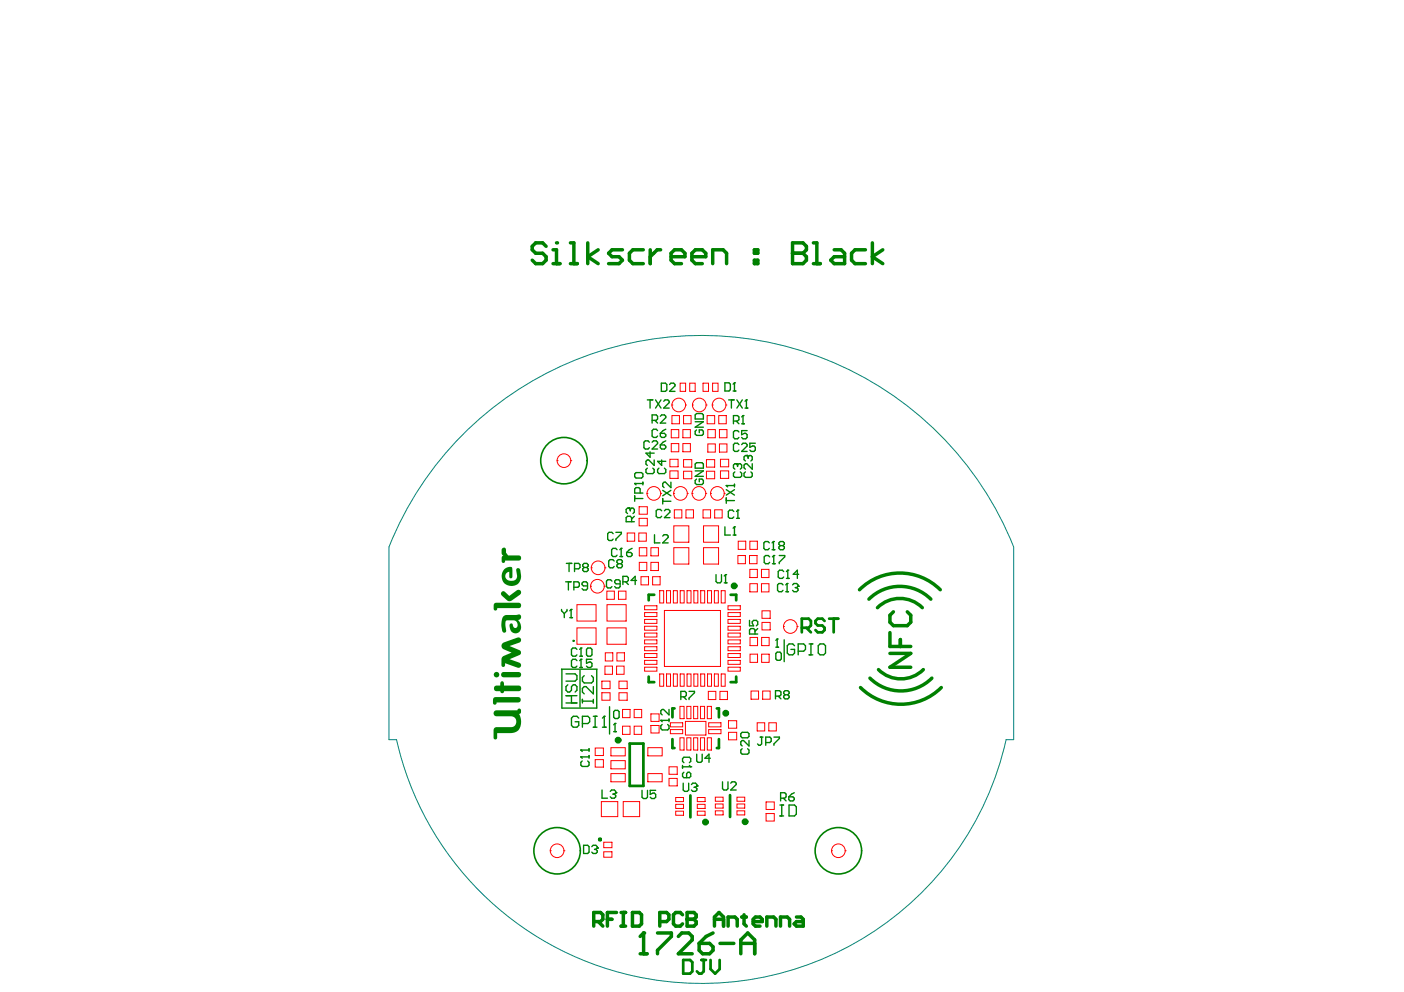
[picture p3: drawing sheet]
<svg xmlns="http://www.w3.org/2000/svg" width="297mm" height="210mm" viewBox="0 0 297 210" stroke-linecap="round" stroke-linejoin="round" font-family="sans-serif">
<path d="M97.7 92.1a71.2 71.2 0 0 1 116.8 23.6v40.8h-1.6a66.1 66.1 0 0 1-64.5 51.6 66.1 66.1 0 0 1-64.5-51.6h-1.6v-40.8a70.8 70.8 0 0 1 15.4-23.6z" fill="none" stroke="#008080" stroke-width=".21"/>
<g fill="none" stroke="#008000" stroke-width=".29">
<path d="M137 84.6h1.1M137 99.1l-.3 .2v.6l.3 .3h1.1l.3-.3v-.6l-.3-.2M137.4 93.6l-.3-.3h-.6l-.3 .3v1.1l.3 .3h.6l.3-.3M137.5 95.6v1.1l-.8-.8h1.7M137.5 84.6v1.7M138 88.9h.8l.3-.2v-.6l-.3-.3h-.8v1.7M138 93.6l.3-.3h.5l.3 .3v.3l-1.1 1.1h1.1M138.4 97.3v1.2l-1.2-1.2h-.2l-.3 .3v.6l.3 .3M138.5 88.9l.6 .6M138.7 84.6l1.1 1.7M139.1 91.1l-.3-.3h-.5l-.3 .3v1.2l.3 .3h.5l.3-.3M139.4 99.1l-.3 .2v.6l.3 .3h1.2l.3-.3v-.6l-.3-.2"/>
<path d="M139.7 88.1l.3-.3h.6l.3 .3v.3l-1.2 1.1h1.2M139.7 91.7h.9l.3 .3v.3l-.3 .3h-.6l-.3-.3zM139.7 94.1h.9l.3 .3v.3l-.3 .3h-.6l-.3-.3zM139.8 84.6l-1.1 1.7M139.9 81.1h.9l.3 .3v1.1l-.3 .3h-.9zM140 97.3v1.2l-.9-.9h1.8M140.4 84.9l.3-.3h.6l.3 .3v.3l-1.2 1.1h1.2M140.9 93.3l-.6 .3-.6 .5M140.9 90.8l-.6 .3-.6 .6M141.7 81.4l.2-.3h.6l.3 .3v.3l-1.1 1.1h1.1M147.1 89.2h1.7l-1.7 1.2h1.7M147.1 99.6h1.7l-1.7 1.2h1.7"/>
<path d="M147.4 91l-.3 .3v.5l.3 .3h1.1l.3-.3v-.5l-.3-.3h-.6v.5M147.4 87.5h1.1l.3 .3v.9h-1.7v-.9zM147.4 97.9h1.1l.3 .3v.9h-1.7v-.9zM153.4 81h.8l.3 .3v1.1l-.3 .3h-.8zM154.2 84.6h1.1M154.7 84.6v1.7M155.1 82.7h.6M155.2 89.1h.8l.3-.3v-.6l-.3-.3h-.8v1.8M155.4 81h.1M155.4 81v1.7M155.4 81l-.3 .3M155.5 99.9l-.3 .2v.6l.3 .3h1.1l.3-.3v-.6l-.3-.2"/>
<path d="M155.8 98.1h.1M155.8 98.1h-.3l-.3 .3v.6l.3 .3M155.8 89.1l.5 .6M155.8 98.1l.2 .3M155.9 84.6l1.2 1.7M156 98.4l.3-.3h.3l.3 .3v.6l-.3 .3M156 98.4v.3M156.3 94.1l-.3-.3h-.5l-.3 .3v1.1l.3 .3h.5l.3-.3M156.3 91.4l-.3-.3h-.5l-.3 .3v1.2l.3 .2h.5l.3-.2M156.9 94.1l.3-.3h.6l.3 .3v.3l-1.2 1.1h1.2M156.9 89.7h.6M157.1 84.6l-1.2 1.7"/>
<path d="M157.2 87.9h.1M157.2 87.9l-.3 .3M157.2 87.9v1.8M157.6 86.3h.6M157.7 99.9l-.3 .2v.6l.3 .3h1.2l.2-.3v-.6l-.2-.2M157.9 84.6h.1M157.9 84.6l-.3 .3M157.9 84.6v1.7M158 96.4h.1M158 96.4h-.3l-.3 .3v.6l.3 .2M158 96.4l.3 .3M158.1 91.1h-1.2v.9l.6-.3h.3l.3 .3v.6l-.3 .2h-.6l-.3-.2"/>
<path d="M158.3 96.7l.3-.3h.3l.2 .3v.6l-.2 .2M158.3 96.7v.3M159.1 98.1v1.2l-1.1-1.2h-.3l-.3 .3v.6l.3 .3M159.8 93.8h-1.2v.9l.6-.3h.3l.3 .3v.5l-.3 .3h-.6l-.3-.3M129.7 112.9l-.3-.3h-.5l-.3 .3v1.2l.3 .3h.5l.3-.3M129.9 118.7l-.2-.3h-.6l-.3 .3v1.2l.3 .2h.6l.2-.2M130.3 112.6h1.2v.3l-1.2 1.2v.3M130.6 116.3l-.3-.3h-.6l-.3 .3v1.2l.3 .3h.6l.3-.3M130.8 119.3l-.3-.3v-.3l.3-.3h.6l.3 .3v.3l-.3 .3M130.8 119.3l-.3 .3v.3l.3 .2h.6l.3-.2v-.3l-.3-.3M130.8 119.3h.6M131.1 117.8h.6"/>
<path d="M131.4 116h.1M131.4 116v1.8M131.4 116l-.3 .3M132.6 116.9h.8l.3 .3v.3l-.3 .3h-.5l-.3-.3zM133 107.5h.1M133 107.5h-.2l-.3 .3v.6l.3 .3M133 107.5l.3 .3M133.3 107.8l.3-.3h.3l.3 .3v.6l-.3 .3M133.3 107.8v.3M133.6 110.4v-.9l-.3-.3h-.5l-.3 .3v.9h1.7M133.7 116l-.5 .3-.6 .6M134.2 109.2l-.6 .6"/>
<path d="M134.3 102.3h.1M134.3 100.3l.3-.3h1.1l.3 .3v.6l-.3 .3h-1.1l-.3-.3zM134.3 104.9v1.2M134.3 105.5h1.7M134.3 102.3l.3 .3M134.3 102.3h1.7M135.4 104.3v-.8l-.3-.3h-.5l-.3 .3v.8h1.7M136 102v.6M138.5 113.1v1.8h1.1M140 108.1l-.3-.3h-.6l-.3 .3v1.1l.3 .3h.6l.3-.3M140.2 113.4l.3-.3h.6l.3 .3v.3l-1.2 1.2h1.2M140.2 105.5v1.1"/>
<path d="M140.2 106.1h1.7M140.2 103.8l1.7 1.1M140.6 108.1l.3-.3h.5l.3 .3v.3l-1.1 1.1h1.1M141.9 102v1.2l-1.1-1.2h-.3l-.3 .3v.6l.3 .3M141.9 103.8l-1.7 1.1M147.4 101.4l-.3 .3v.5l.3 .3h1.1l.3-.3v-.5l-.3-.3h-.6v.5M153.4 111.5v1.7h1.1M153.7 102.7h.1M153.7 105.3v1.2M153.7 105.9h1.7M153.7 103.6l1.7 1.2M153.7 102.7h1.7"/>
<path d="M153.7 102.7l.2 .3M155.1 113.2h.6M155.2 108.2l-.2-.3h-.6l-.3 .3v1.2l.3 .3h.6l.2-.3M155.4 111.5h.1M155.4 111.5v1.7M155.4 111.5l-.3 .3M155.4 103.6l-1.7 1.2M155.4 102.5v.5M155.8 109.7h.6M156.1 107.9h.1M156.1 107.9v1.8M156.1 107.9l-.3 .3"/>
<path d="M162.8 114.9l-.3-.3h-.6l-.3 .3v1.1l.3 .3h.6l.3-.3M162.8 117.8l-.3-.3h-.5l-.3 .3v1.2l.3 .3h.5l.3-.3M163.3 116.3h.6M163.4 119.3h.6M163.6 114.6h.1M163.6 114.6v1.7M163.6 114.6l-.3 .3M163.7 117.5h.1M163.7 117.5v1.8M163.7 117.5l-.3 .3M164.9 117.5h1.1v.3l-1.1 1.2v.3M165.1 115.5l-.3-.3v-.3l.3-.3h.6l.2 .3v.3l-.2 .3"/>
<path d="M165.1 115.5l-.3 .2v.3l.3 .3h.6l.2-.3v-.3l-.2-.2M165.1 115.5h.6M118.8 129v.2l.6 .6M119.4 129.8v.9M120 129v.2l-.6 .6M120.5 130.7h.6M120.8 129h.1M120.8 129v1.7M120.8 129l-.3 .2M122.1 139.8l-.3-.3h-.6l-.3 .3v1.1l.3 .3h.6l.3-.3M122.1 137.4l-.3-.3h-.6l-.3 .3v1.2l.3 .3h.6l.3-.3M122.6 138.9h.6"/>
<path d="M122.9 139.5h.1M122.9 137.1h.1M122.9 137.1v1.8M122.9 139.5v1.7M122.9 139.5l-.3 .3M122.9 137.1l-.3 .3M124.1 137.4l.3-.3h.5l.3 .3v1.2l-.3 .3h-.5l-.3-.3zM125.2 139.5h-1.1v.9l.6-.3h.2l.3 .3v.5l-.3 .3h-.5l-.3-.3M129.5 123l-.3-.3h-.6l-.3 .3v1.1l.3 .3h.6l.3-.3M131.2 123.5h-.9l-.3-.2v-.3l.3-.3h.6l.3 .3v1.1l-.3 .3h-.6l-.3-.3M131.8 123.1h.8l.3-.3v-.6l-.3-.2h-.8v1.7M132.4 123.1l.5 .6"/>
<path d="M134.7 122.8h-1.2l.9-.8v1.7M151.5 121.6v1.4l.3 .3h.6l.2-.3v-1.4M153.2 123.3h.6M153.5 121.6h.1M153.5 121.6v1.7M153.5 121.6l-.3 .3M158.6 131.3v1.1h.8l-.3-.6v-.2l.3-.3h.6l.3 .3v.5l-.3 .3M159.7 134.2v-.9l-.3-.3h-.5l-.3 .3v.9h1.7M160.3 133l-.6 .6M164.1 136.9h.6M164.1 138.3l.3-.3h.6l.3 .3v1.1l-.3 .3h-.6l-.3-.3zM164.4 135.2h.1"/>
<path d="M164.4 135.2v1.7M164.4 135.2l-.3 .3M165.7 123.8l-.3-.3h-.6l-.3 .3v1.1l.3 .3h.6l.3-.3M165.8 120.9l-.3-.2h-.6l-.3 .2v1.2l.3 .3h.6l.3-.3M165.9 135.4v4.6M166.2 125.2h.6M166.4 122.4h.6M166.5 123.5h.1M166.5 123.5v1.7M166.5 123.5l-.3 .3M166.7 120.7h.1M166.7 120.7v1.7"/>
<path d="M166.7 120.7l-.3 .2M167.7 123.8l.3-.3h.5l.3 .3v.2M168.3 124.3h.2M168.5 124.3l.3 .3v.3l-.3 .3h-.5l-.3-.3M168.8 124h.1M168.8 124l-.3 .3M169 121.5h-1.2l.9-.8v1.7M122.6 141.2h.6M122.7 141.8v7.8M122.9 158.7h.1M122.9 158.7h1.7M122.9 158.7l.3 .3"/>
<path d="M124.6 158.4v.6M124.6 159.9v.5M126.3 141.6h-7.5l.1 8.2h7.4v-8.1M129 149.5v5.8M129.8 150.6l.3-.3h.6l.3 .3v1.2l-.3 .2h-.6l-.3-.2zM129.8 154.8h.6M130.1 153.1h.1M130.1 153.1v1.7M130.1 153.1l-.3 .3M139.8 152.4h.1M139.8 152.4h1.7M139.8 152.4l.3 .3"/>
<path d="M140.1 153.3l-.3 .3v.6l.3 .3h1.2l.2-.3v-.6l-.2-.3M141.5 150.1v1.2l-1.1-1.2h-.3l-.3 .3v.6l.3 .3M141.5 152.1v.6M147.4 159.6v1.4l.3 .3h.6l.3-.3v-1.4M156.7 155.2l.3-.2h1.2l.3 .2v.6l-.3 .3h-1.2l-.3-.3zM157 158.4l-.3 .3v.6l.3 .3h1.2l.3-.3v-.6l-.3-.3M158.5 156.7v1.1l-1.2-1.1h-.3l-.3 .3v.6l.3 .2M160.8 156h.6M161.1 156v1.4l-.3 .3h-.2l-.3-.3M162 157.1h.9l.3-.3v-.5l-.3-.3h-.9v1.7M163.7 156h1.2v.3l-1.2 1.1v.3M164.1 147.3h.8l.3-.3v-.6l-.3-.3h-.8v1.8"/>
<path d="M164.6 147.3l.6 .6M166.1 147l-.3-.3v-.3l.3-.3h.6l.3 .3v.3l-.3 .3M166.1 147l-.3 .3v.3l.3 .3h.6l.3-.3v-.3l-.3-.3M166.1 147h.6M122.9 160.2h.1M122.9 160.2h1.7M122.9 160.2l.3 .2M123.2 161l-.3 .3v.6l.3 .3h1.1l.3-.3v-.6l-.3-.3M127.4 167.2v1.7h1.1M129.1 167.5l.3-.3h.6l.3 .3v.2M129.7 168h.3M130 168l.3 .3v.3l-.3 .3h-.6l-.3-.3"/>
<path d="M130.3 167.7h.1M130.3 167.7l-.3 .3M135.8 167.2v1.5l.3 .3h.6l.3-.3v-1.5M138.7 167.2h-1.1v.9l.5-.3h.3l.3 .3v.6l-.3 .3h-.5l-.3-.3M144.4 162v.5M144.4 162.2h1.7M144.5 165.7v1.5l.3 .3h.6l.3-.3v-1.5M144.7 163.4l-.3 .3v.6l.3 .3h1.1l.3-.3v-.6l-.3-.3h-.2l-.3 .3v.9M144.7 161.4l-.3-.3v-.6l.3-.3h1.1l.3 .3v.6l-.3 .3M145.8 162l.3 .2M146.1 162.2h.1M146.3 166l.3-.3h.5l.3 .3v.3"/>
<path d="M146.9 166.6h.2M147.1 166.6l.3 .3v.3l-.3 .3h-.5l-.3-.3M147.4 166.3h.1M147.4 166.3l-.3 .3M150.3 160.4h-1.2l.9-.8v1.7M152.9 165.4v1.5l.2 .3h.6l.3-.3v-1.5M154.6 165.7l.3-.3h.6l.3 .3v.3l-1.2 1.2h1.2M165.2 168.9h.8l.3-.3v-.6l-.3-.3h-.8v1.8M165.7 168.9l.6 .6M166.9 168.6h.9l.2 .3v.3l-.2 .3h-.6l-.3-.3zM168 167.7l-.5 .3-.6 .6"/>
</g>
<path d="M138.4 125.9h-1.2v1.1M154.6 125.9h1.2v1.1M133.2 157.3h2.9v9h-2.9zM137.2 143.2v1.1h1.2M142.3 156.4v1.9h.4M142.7 149.9h-.4v1.9M151.7 149.9h.4v1.9M152.1 156.4v1.9h-.4M155.8 143.2v1.1h-1.2M146.1 168.3v4.6M154.5 168.2v4.7" fill="none" stroke="#008000" stroke-width=".58"/>
<path d="M188.3 138.3h4.4l-4.4 2.9h4.4M188.3 133.9v2.9h4.4M189 129.5l-.7 .7v1.5l.7 .7h3l.7-.7v-1.5l-.7-.7M190.5 135.3v1.5" fill="none" stroke="#008000" stroke-width=".73"/>
<g fill="#008000">
<path d="M104.6 150.5l.4-.2h4.5l.1-.3 .4-.1 .2 .3v.5l-.1 .3-.3 .1 .3 .6a2.35 2.35 0 0 1-1.9 3.4h-3v1.1l-.2 .2-.3 .1-.3-.4v-1.7a.61 .61 0 0 1 .7-.5h3a1.15 1.15 0 0 0 1.1-1.2 1.15 1.15 0 0 0-1.1-1.1h-3a.64 .64 0 0 1-.6-.4 .64 .64 0 0 1 .1-.7z"/>
<path d="M104.5 147.7l.3-.2h4.8a.57 .57 0 0 1 .6 .6 .57 .57 0 0 1-.6 .5h-4.5l-.1 .4-.4 .1-.3-.3z"/>
<path d="M104.6 145.2l.4-.1h.8v-.4a.42 .42 0 0 1 .4-.6 .42 .42 0 0 1 .4 .6v.4h3.1a.6 .6 0 0 1 .6 .6 .6 .6 0 0 1-.6 .6h-3l-.1 .2-.3 .2-.3-.1-.2-.3h-.7a.62 .62 0 0 1-.6-.4 .62 .62 0 0 1 .1-.7z"/>
<path d="M106.3 136.2l3.2-1.3a.56 .56 0 0 1 .7 .3 .56 .56 0 0 1-.3 .8l-2.1 .7 2.1 .9 .3 .3a.54 .54 0 0 1-.3 .7l-2.1 .9 2.1 .7a.56 .56 0 0 1 .3 .7 .56 .56 0 0 1-.7 .4l-2.6-1-.2 .7-.3 .1-.2-.1-.1-1.5 .2-.5 1.9-.9-1.9-.9-.2-.5z"/>
<path d="M106.5 130.4l.6-.3 2.7-.1 .3 .1a.64 .64 0 0 1 .1 .7 .64 .64 0 0 1-.6 .4 1.59 1.59 0 0 1 .7 1.5 1.59 1.59 0 0 1-1.1 1.3l-.6-.1a1.38 1.38 0 0 1-.8-1.4v-.1a.37 .37 0 0 1 .2-.5 .37 .37 0 0 1 .5 .3 .55 .55 0 0 0 .5 .7 .55 .55 0 0 0 .5-.8l-.2-.5-.3-.3h-1.7a.53 .53 0 0 0-.4 .7l.1 1.7a.45 .45 0 0 1-.5 .1 .45 .45 0 0 1-.3-.4l-.1-1.6z"/>
<path d="M106.7 120.5l1-.5a.44 .44 0 0 1 .7 .4v1.7l-.2 .2-.4-.1-.1-1.2a1.01 1.01 0 0 0-.7 1.3 1.01 1.01 0 0 0 1.3 .6 .97 .97 0 0 0 1.1-1l-.2-1.4 .1-.2 .3-.1 .4 .4 .3 1.3a2.08 2.08 0 0 1-2.9 1.9 2.08 2.08 0 0 1-.7-3.3z"/>
<path d="M106.3 116a.45 .45 0 0 1 .5-.1 .45 .45 0 0 1 .3 .5v.5l.4 .6h2.2a.55 .55 0 0 1 .6 .6 .55 .55 0 0 1-.6 .5h-2.8l-.2 .5h-.4l-.2-.3v-.9l.4-.4-.4-.4z"/>
<path d="M106.2 142.3l.4-.1h3.1a.56 .56 0 0 1 .6 .6 .56 .56 0 0 1-.6 .5h-3.1a.57 .57 0 0 1-.6-.3 .57 .57 0 0 1 .2-.7zM104.5 142.8a.59 .59 0 0 1 1.1 0 .59 .59 0 0 1-1.1 0z"/>
<path d="M104.6 127.7l-.2 1.1 .4 .4 .3-.1 .1-.4h4.5a.57 .57 0 0 0 .6-.6 .57 .57 0 0 0-.6-.6h-4.7zM106.1 125.3l-.1 .3 .1 .3 1.2 1.1a.85 .85 0 0 0 1.2-.1l1.5-1.1a.57 .57 0 0 0 .2-.8 .57 .57 0 0 0-.9-.1l-1.6 1.2-.8-.8a.47 .47 0 0 0-.8 0z"/>
</g>
<g fill="none" stroke="#008000" stroke-width=".29">
<path d="M119.8 119.2h1.2M120.4 119.2v1.7M119.7 123.1h1.1M120.3 123.1v1.7M121.4 124.3h.9l.3-.3v-.6l-.3-.3h-.9v1.7M121.6 120.4h.8l.3-.3v-.6l-.3-.3h-.8v1.7M123.6 120.1l-.3-.3v-.3l.3-.3h.6l.2 .3v.3l-.2 .3M123.6 120.1l-.3 .3v.3l.3 .2h.6l.2-.2v-.3l-.2-.3M123.6 120.1h.6M124.3 124h-.9l-.3-.3v-.3l.3-.3h.6l.3 .3v1.2l-.3 .2h-.6l-.3-.2M168.1 136.6l-.4-.3h-.8l-.3 .3v1.6l.3 .4h.8l.4-.4v-.8h-.8M168.9 137.8h1.1l.4-.4v-.8l-.4-.3h-1.1v2.3"/>
<path d="M171.2 136.3h.8M171.2 138.6h.8M171.6 136.3v2.3M173.1 136.6l.4-.3h.8l.4 .3v1.6l-.4 .4h-.8l-.4-.4zM144 147.4h.9l.3-.2v-.6l-.3-.3h-.9v1.7M144.6 147.4l.6 .6M145.8 146.3h1.1v.3l-1.1 1.1v.3"/>
</g>
<path d="M144.5 203.1h1.5l.5 .5v1.9l-.5 .5h-1.5zM148.4 203.1h1M148.9 203.1v2.4l-.5 .5h-.5l-.5-.5M150.3 203.1v2l1 .9 1-.9v-2" fill="none" stroke="#008000" stroke-width=".58"/>
<path d="M136.2 197.4v4.4M135.4 201.8h1.5" fill="none" stroke="#008000" stroke-width=".73"/>
<circle cx="136.2" cy="197.4" r=".37" fill="#008000"/>
<g fill="none" stroke="#008000" stroke-width=".73">
<path d="M125.6 195h1.5l.4-.5v-.9l-.4-.5h-1.5v2.9M126.6 195l.9 1M128.5 194.5h1M130.4 193.1h-1.9v2.9M131.4 193.1h1M131.4 196h1M131.9 193.1v2.9M133.8 193.1h1.5l.4 .5v1.9l-.4 .5h-1.5zM136.2 197.4l-.8 .7M139.1 197.4h2.9v.7l-2.9 3v.7M139.6 195h1.4l.5-.5v-.9l-.5-.5h-1.4v2.9M143.5 198.1l.7-.7h1.5l.7 .7v.8l-2.9 2.9h2.9"/>
<path d="M144.4 193.6l-.5-.5h-.9l-.5 .5v1.9l.5 .5h.9l.5-.5M145.4 193.1v2.9h1.4l.5-.5v-.5l-.5-.5h-1.4M147.9 199.6h2.2l.8 .7v.8l-.8 .7h-1.4l-.8-.7zM150.9 197.4l-1.5 .7-1.5 1.5M152.3 199.6h3M156.7 199.6h3M156.7 201.8v-2.9l1.5-1.5 1.5 1.5v2.9"/>
</g>
<g fill="none" stroke="#008000" stroke-width=".29">
<path d="M122.4 151.9l-.3-.3h-.8l-.4 .3v1.6l.4 .4h.8l.3-.4v-.8h-.7M123.2 153.1h1.2l.4-.4v-.8l-.4-.3h-1.2v2.3M125.5 151.6h.8M125.5 153.9h.8M125.9 151.6v2.3M127.5 153.9h.7M127.8 151.6h.1M127.8 151.6v2.3M127.8 151.6l-.3 .3M123.5 178.9h.8l.3 .3v1.1l-.3 .3h-.8zM125.2 179.2l.3-.3h.6l.3 .3v.2M125.8 179.7h.3"/>
<path d="M126.1 179.7l.3 .3v.3l-.3 .3h-.6l-.3-.3M126.4 179.4h.1M126.4 179.4l-.3 .3"/>
</g>
<path d="M169.6 132.8h1.5l.5-.4v-1l-.5-.5h-1.5v2.9M170.6 132.8l1 1M174.5 131.4l-.5-.5h-1l-.5 .5v.5l.5 .5h1l.5 .4v.5l-.5 .5h-1l-.5-.5M175.4 130.9h1.9M176.4 130.9v2.9" fill="none" stroke="#008000" stroke-width=".58"/>
<circle cx="145.4" cy="194.5" r=".37" fill="#008000"/>
<g fill="none" stroke="#008000" stroke-width=".73">
<path d="M115.5 52.1l-.7-.7h-1.5l-.7 .7v.8l.7 .7h1.5l.7 .7v.8l-.7 .7h-1.5l-.7-.7M117 55.8h1.5M117 52.9h.7v2.9M145.4 193.1h1.4l.5 .5v.4l-.5 .5h-1.4M151.2 194.5h1.9M151.2 196v-2l.9-.9 1 .9v2M154 196v-2h1.5l.5 .5v1.5M156.9 194h1M157.4 193.6v1.9l.5 .5M159.3 195h2v-.5l-.5-.5h-1l-.5 .5v1l.5 .5h1M162.2 196v-2h1.5l.5 .5v1.5M165.1 196v-2h1.5l.5 .5v1.5"/>
<path d="M168.5 194h1l.4 .5v1.5h-1.4l-.5-.5 .5-.5h1.4"/>
</g>
<g fill="none" stroke="#008000" stroke-width=".29">
<path d="M119.7 148.7h2.4M119.7 147.2h2.4M119.7 142.6h2l.4 .4v.7l-.4 .4h-2M120.1 144.9l-.4 .4v.8l.4 .3h.4l.4-.3v-.8l.4-.4h.4l.4 .4v.8l-.4 .3M120.9 147.2v1.5M123.2 148v.7M123.2 148.4h2.3M123.6 143l-.4 .4v.7l.4 .4h1.5l.4-.4v-.7l-.4-.4M125.5 145.3v1.5l-1.5-1.5h-.4l-.4 .4v.7l.4 .4M125.5 148v.7M165 170.3h.8M165 172.7h.8"/>
<path d="M165.4 170.3v2.4M166.9 170.3h1.2l.4 .4v1.6l-.4 .4h-1.2z"/>
</g>
<circle cx="117.7" cy="51.4" r=".37" fill="#008000"/>
<g fill="none" stroke="#008000" stroke-width=".73">
<path d="M120.7 55.8h1.4M120.7 51.4h.7v4.4M124.3 51.4v4.4M126.6 52.9l-2.3 1.4 2.3 1.5M131.7 52.9h-2.2l-.7 .7 .7 .7h1.5l.7 .8-.7 .7h-2.2M136.1 52.9h-2.2l-.7 .7v1.5l.7 .7h2.2M137.6 52.9v2.9M139.8 52.9h-.8l-1.4 1.4M142 54.3h2.9v-.7l-.7-.7h-1.5l-.7 .7v1.5l.7 .7h1.5M146.4 54.3h2.9v-.7l-.7-.7h-1.5l-.7 .7v1.5l.7 .7h1.5M150.8 55.8v-2.9h2.2l.7 .7v2.2M159.6 55.1h.7v.7h-.7z"/>
<path d="M159.6 52.9h.7v.7h-.7zM167.7 51.4v4.4h2.2l.7-.7v-.8l-.7-.7h-2.2"/>
</g>
<circle cx="167.7" cy="53.6" r=".37" fill="#008000"/>
<g fill="none" stroke="#008000" stroke-width=".73">
<path d="M167.7 51.4h2.2l.7 .7v.8l-.7 .7h-2.2M172.1 51.4h.7v4.4M172.1 55.8h1.5M176.5 52.9h1.5l.7 .7v2.2h-2.2l-.7-.7 .7-.8h2.2M183.1 52.9h-2.2l-.7 .7v1.5l.7 .7h2.2M184.6 51.4v4.4M186.8 52.9l-2.2 1.4 2.2 1.5M181.8 124.8a12.1 12.1 0 0 1 17.1 0M183.8 126.8a9.3 9.3 0 0 1 13.1 0M185.6 128.6a6.7 6.7 0 0 1 9.5 0M182.1 145.5a12.1 12.1 0 0 0 17 0M184 143.5a9.3 9.3 0 0 0 13.2 0"/>
<path d="M185.9 141.7a6.7 6.7 0 0 0 9.4 0"/>
<circle cx="126.9" cy="177.6" r=".07"/>
</g>
<circle cx="121.3" cy="135.6" r=".1" fill="none" stroke="#008000" stroke-width=".29"/>
<g fill="none" stroke="#008000" stroke-width=".72">
<circle cx="155.3" cy="124" r=".36"/>
<circle cx="130.8" cy="156.6" r=".36"/>
<circle cx="153.5" cy="150.9" r=".36"/>
<circle cx="149.2" cy="174" r=".36"/>
<circle cx="157.6" cy="173.9" r=".36"/>
</g>
<g fill="none" stroke="#008000" stroke-width=".34">
<circle cx="119.3" cy="97.5" r="4.9"/>
<circle cx="117.9" cy="180" r="4.9"/>
<circle cx="177.4" cy="180" r="4.9"/>
</g>
<g fill="none" stroke="#f00" stroke-width=".21">
<path d="M117.9 97.5h.1M117.9 97.5a1.45 1.45 0 0 0 1.4 1.4 1.45 1.45 0 0 0 1.5-1.4M117.9 97.5a1.45 1.45 0 0 1 1.4-1.5 1.45 1.45 0 0 1 1.5 1.5M120.8 97.5h.1M141.7 99.6h1.8v1.6h-1.8zM141.7 97.2h1.8v1.6h-1.8zM142 93.9h1.6v1.7h-1.6zM142 90.9h1.6v1.7h-1.6zM142.2 87.9h1.5v1.8h-1.5zM142.2 85.7h.1M142.2 85.7a1.45 1.45 0 0 0 1.4 1.4 1.45 1.45 0 0 0 1.5-1.4M142.2 85.7a1.45 1.45 0 0 1 1.4-1.4 1.45 1.45 0 0 1 1.5 1.4"/>
<path d="M143.9 81.1h1.2v1.7h-1.2zM144.5 93.9h1.6v1.7h-1.6zM144.5 90.9h1.6v1.7h-1.6zM144.6 87.9h1.6v1.8h-1.6zM144.6 99.7h1.8v1.6h-1.8zM144.6 97.3h1.8v1.5h-1.8zM145.1 85.7h.1M145.9 81.1h1.2v1.7h-1.2zM146.5 85.7h.1M146.5 85.7a1.45 1.45 0 0 0 1.4 1.4 1.45 1.45 0 0 0 1.5-1.4M146.5 85.7a1.45 1.45 0 0 1 1.4-1.4 1.45 1.45 0 0 1 1.5 1.4M148.7 81.1h1.2v1.7h-1.2z"/>
<path d="M149.4 85.7h.1M149.5 99.7h1.7v1.6h-1.7zM149.5 97.3h1.7v1.5h-1.7zM149.6 87.9h1.6v1.8h-1.6zM149.8 93.9h1.5v1.8h-1.5zM149.8 90.9h1.5v1.7h-1.5zM150.7 85.7h.1M150.7 85.7a1.45 1.45 0 0 0 1.4 1.4 1.45 1.45 0 0 0 1.5-1.4M150.7 85.7a1.45 1.45 0 0 1 1.4-1.4 1.45 1.45 0 0 1 1.5 1.4M150.8 81.1h1.1v1.7h-1.1zM152.1 87.9h1.6v1.8h-1.6zM152.2 93.9h1.6v1.8h-1.6z"/>
<path d="M152.2 90.9h1.6v1.7h-1.6zM152.4 99.6h1.8v1.6h-1.8zM152.4 97.2h1.8v1.6h-1.8zM153.6 85.7h.1M132.7 112.8h1.6v1.7h-1.6zM135.1 112.8h1.6v1.7h-1.6zM135.2 107.2h1.8v1.6h-1.8zM135.2 109.7h1.8v1.6h-1.8zM135.3 119h1.5v1.7h-1.5zM135.3 115.9h1.5v1.7h-1.5zM136.9 104.4h.1M136.9 104.4a1.45 1.45 0 0 0 1.4 1.4 1.45 1.45 0 0 0 1.5-1.4"/>
<path d="M136.9 104.4a1.45 1.45 0 0 1 1.4-1.4 1.45 1.45 0 0 1 1.5 1.4M137.7 119h1.6v1.7h-1.6zM137.7 115.9h1.6v1.7h-1.6zM139.8 104.4h.1M142.5 104.4h.1M142.5 104.4a1.45 1.45 0 0 0 1.5 1.4 1.45 1.45 0 0 0 1.4-1.4M142.5 104.4a1.45 1.45 0 0 1 1.5-1.4 1.45 1.45 0 0 1 1.4 1.4M142.6 111.3h3.1v3.4h-3.1zM142.6 115.9h3.1v3.5h-3.1zM142.7 107.9h1.6v1.7h-1.6zM145.1 107.9h1.6v1.7h-1.6zM145.4 104.4h.1"/>
<path d="M146.4 104.4h.1M146.4 104.4a1.45 1.45 0 0 0 1.5 1.4 1.45 1.45 0 0 0 1.4-1.4M146.4 104.4a1.45 1.45 0 0 1 1.5-1.4 1.45 1.45 0 0 1 1.4 1.4M148.7 107.9h1.6v1.7h-1.6zM148.8 111.3h3.2v3.4h-3.2zM148.8 115.9h3.2v3.5h-3.2zM149.3 104.4h.1M150.3 104.4h.1M150.3 104.4a1.45 1.45 0 0 0 1.5 1.4 1.45 1.45 0 0 0 1.4-1.4M150.3 104.4a1.45 1.45 0 0 1 1.5-1.4 1.45 1.45 0 0 1 1.4 1.4M151.2 107.9h1.6v1.7h-1.6zM153.2 104.4h.1"/>
<path d="M156.1 117.5h1.6v1.8h-1.6zM156.2 114.5h1.6v1.7h-1.6zM158.6 117.5h1.6v1.8h-1.6zM158.6 114.5h1.6v1.7h-1.6zM122.1 127.9h4v3.5h-4zM122.1 132.9h4v3.4h-4zM125 124h.1M125 124a1.45 1.45 0 0 0 1.4 1.5 1.45 1.45 0 0 0 1.4-1.5M125 124a1.45 1.45 0 0 1 1.4-1.4 1.45 1.45 0 0 1 1.4 1.4M125.1 120.1h.1M125.1 120.1a1.45 1.45 0 0 0 1.4 1.5 1.45 1.45 0 0 0 1.5-1.5M125.1 120.1a1.45 1.45 0 0 1 1.4-1.4 1.45 1.45 0 0 1 1.5 1.4"/>
<path d="M127.8 124h.1M128 120.1h.1M128.1 138.1h1.6v1.8h-1.6zM128.4 125.1h1.6v1.7h-1.6zM128.4 127.9h4.1v3.5h-4.1zM128.4 132.9h4.1v3.4h-4.1zM130.5 138.1h1.6v1.8h-1.6zM130.8 125.1h1.6v1.7h-1.6zM135.6 122h1.6v1.8h-1.6zM136.4 139.7h2.6v.9h-2.6zM136.4 134h2.6v.8h-2.6zM136.4 136.8h2.6v.9h-2.6z"/>
<path d="M136.4 128.2h2.6v.8h-2.6zM136.4 131.1h2.6v.8h-2.6zM136.4 135.4h2.6v.8h-2.6zM136.4 129.6h2.6v.9h-2.6zM136.4 132.5h2.6v.8h-2.6zM136.4 138.3h2.6v.8h-2.6zM138.1 122h1.6v1.8h-1.6zM139.6 125h.8v2.6h-.8zM140.6 129.2h11.8v11.8h-11.8zM141 125h.9v2.6h-.9zM142.5 125h.8v2.6h-.8zM143.9 125h.8v2.6h-.8z"/>
<path d="M145.4 125h.8v2.6h-.8zM146.8 125h.8v2.6h-.8zM148.2 125h.9v2.6h-.9zM149.7 125h.8v2.6h-.8zM151.1 125h.9v2.6h-.9zM152.6 125h.8v2.6h-.8zM154 139.7h2.6v.9h-2.6zM154 136.8h2.6v.9h-2.6zM154 134h2.6v.8h-2.6zM154 131.1h2.6v.8h-2.6zM154 128.2h2.6v.8h-2.6zM154 135.4h2.6v.8h-2.6z"/>
<path d="M154 129.6h2.6v.9h-2.6zM154 138.3h2.6v.8h-2.6zM154 132.5h2.6v.8h-2.6zM158.6 123.5h1.6v1.7h-1.6zM158.6 120.5h1.6v1.7h-1.6zM158.7 134.9h1.6v1.7h-1.6zM158.7 138.4h1.6v1.8h-1.6zM161.1 123.5h1.6v1.7h-1.6zM161.1 120.5h1.6v1.7h-1.6zM161.1 134.9h1.6v1.7h-1.6zM161.1 138.4h1.6v1.8h-1.6zM161.2 129.2h1.7v1.6h-1.7z"/>
<path d="M161.2 131.7h1.7v1.6h-1.7zM165.8 132.6h.1M165.8 132.6a1.45 1.45 0 0 0 1.4 1.4 1.45 1.45 0 0 0 1.5-1.4M165.8 132.6a1.45 1.45 0 0 1 1.4-1.5 1.45 1.45 0 0 1 1.5 1.5M168.7 132.6h.1M125.9 158.3h1.8v1.6h-1.8zM127.3 146.6h1.8v1.6h-1.8zM127.3 144.1h1.8v1.6h-1.8zM128 140.9h1.6v1.8h-1.6zM129.3 158.2h3v1.7h-3zM130.4 140.9h1.6v1.8h-1.6zM131 146.6h1.7v1.6h-1.7z"/>
<path d="M131 144.1h1.7v1.6h-1.7zM131.7 150.1h1.6v1.8h-1.6zM131.7 153.7h1.6v1.7h-1.6zM134.2 150.1h1.6v1.8h-1.6zM134.2 153.7h1.6v1.7h-1.6zM136.4 141.2h2.6v.8h-2.6zM137.1 158.2h3v1.7h-3zM137.7 153.5h1.7v1.6h-1.7zM137.7 151.1h1.7v1.5h-1.7zM139.6 142.6h.8v2.6h-.8zM141 142.6h.9v2.6h-.9zM141.8 154.4h2.6v.8h-2.6z"/>
<path d="M141.8 152.9h2.6v.9h-2.6zM142.5 142.6h.8v2.6h-.8zM143.9 156.1h.8v2.6h-.8zM143.9 149.5h.8v2.6h-.8zM143.9 142.6h.8v2.6h-.8zM145 152.6h4.3v2.9h-4.3zM145.3 156.1h.9v2.6h-.9zM145.3 149.5h.9v2.6h-.9zM145.4 142.6h.8v2.6h-.8zM146.7 156.1h.9v2.6h-.9zM146.7 149.5h.9v2.6h-.9zM146.8 142.6h.8v2.6h-.8z"/>
<path d="M148.2 156.1h.9v2.6h-.9zM148.2 149.5h.9v2.6h-.9zM148.2 142.6h.9v2.6h-.9zM149.6 156.1h.9v2.6h-.9zM149.6 149.5h.9v2.6h-.9zM149.7 142.6h.8v2.6h-.8zM149.9 146.3h1.5v1.7h-1.5zM149.9 152.9h2.6v.9h-2.6zM149.9 154.4h2.6v.8h-2.6zM151.1 142.6h.9v2.6h-.9zM152.3 146.3h1.6v1.7h-1.6zM152.6 142.6h.8v2.6h-.8z"/>
<path d="M154 141.2h2.6v.8h-2.6zM154.1 152.5h1.8v1.6h-1.8zM154.1 155h1.8v1.5h-1.8zM158.9 146.2h1.6v1.8h-1.6zM160.2 152.9h1.6v1.8h-1.6zM161.4 146.2h1.5v1.8h-1.5zM162.7 152.9h1.5v1.8h-1.5zM125.9 160.7h1.8v1.6h-1.8zM127.2 169.6h3.5v3.2h-3.5zM127.7 178.2h1.8v1.2h-1.8zM129.3 163.7h3v1.7h-3zM129.3 161h3v1.7h-3z"/>
<path d="M131.9 169.6h3.4v3.2h-3.4zM137.1 163.7h3v1.7h-3zM141.5 164.7h1.8v1.6h-1.8zM141.5 162.2h1.8v1.6h-1.8zM143 170.2h1.6v.9h-1.6zM143 171.6h1.6v.9h-1.6zM143 168.8h1.6v.8h-1.6zM147.5 171.6h1.7v.9h-1.7zM147.5 170.2h1.7v.9h-1.7zM147.5 168.8h1.7v.8h-1.7zM151.3 170.1h1.7v.9h-1.7zM151.3 171.6h1.7v.8h-1.7z"/>
<path d="M151.3 168.7h1.7v.8h-1.7zM155.9 171.6h1.7v.8h-1.7zM155.9 170.1h1.7v.9h-1.7zM155.9 168.7h1.7v.8h-1.7zM162.1 169.7h1.7v1.6h-1.7zM162.1 172.1h1.7v1.6h-1.7zM116.4 180h.1M116.4 180a1.45 1.45 0 0 0 1.5 1.5 1.45 1.45 0 0 0 1.4-1.5M116.4 180a1.45 1.45 0 0 1 1.5-1.4 1.45 1.45 0 0 1 1.4 1.4M119.3 180h.1M127.7 180.2h1.8v1.2h-1.8zM175.9 180h.1"/>
<path d="M175.9 180a1.45 1.45 0 0 0 1.5 1.5 1.45 1.45 0 0 0 1.4-1.5M175.9 180a1.45 1.45 0 0 1 1.5-1.4 1.45 1.45 0 0 1 1.4 1.4M178.8 180h.1"/>
</g>
</svg>
